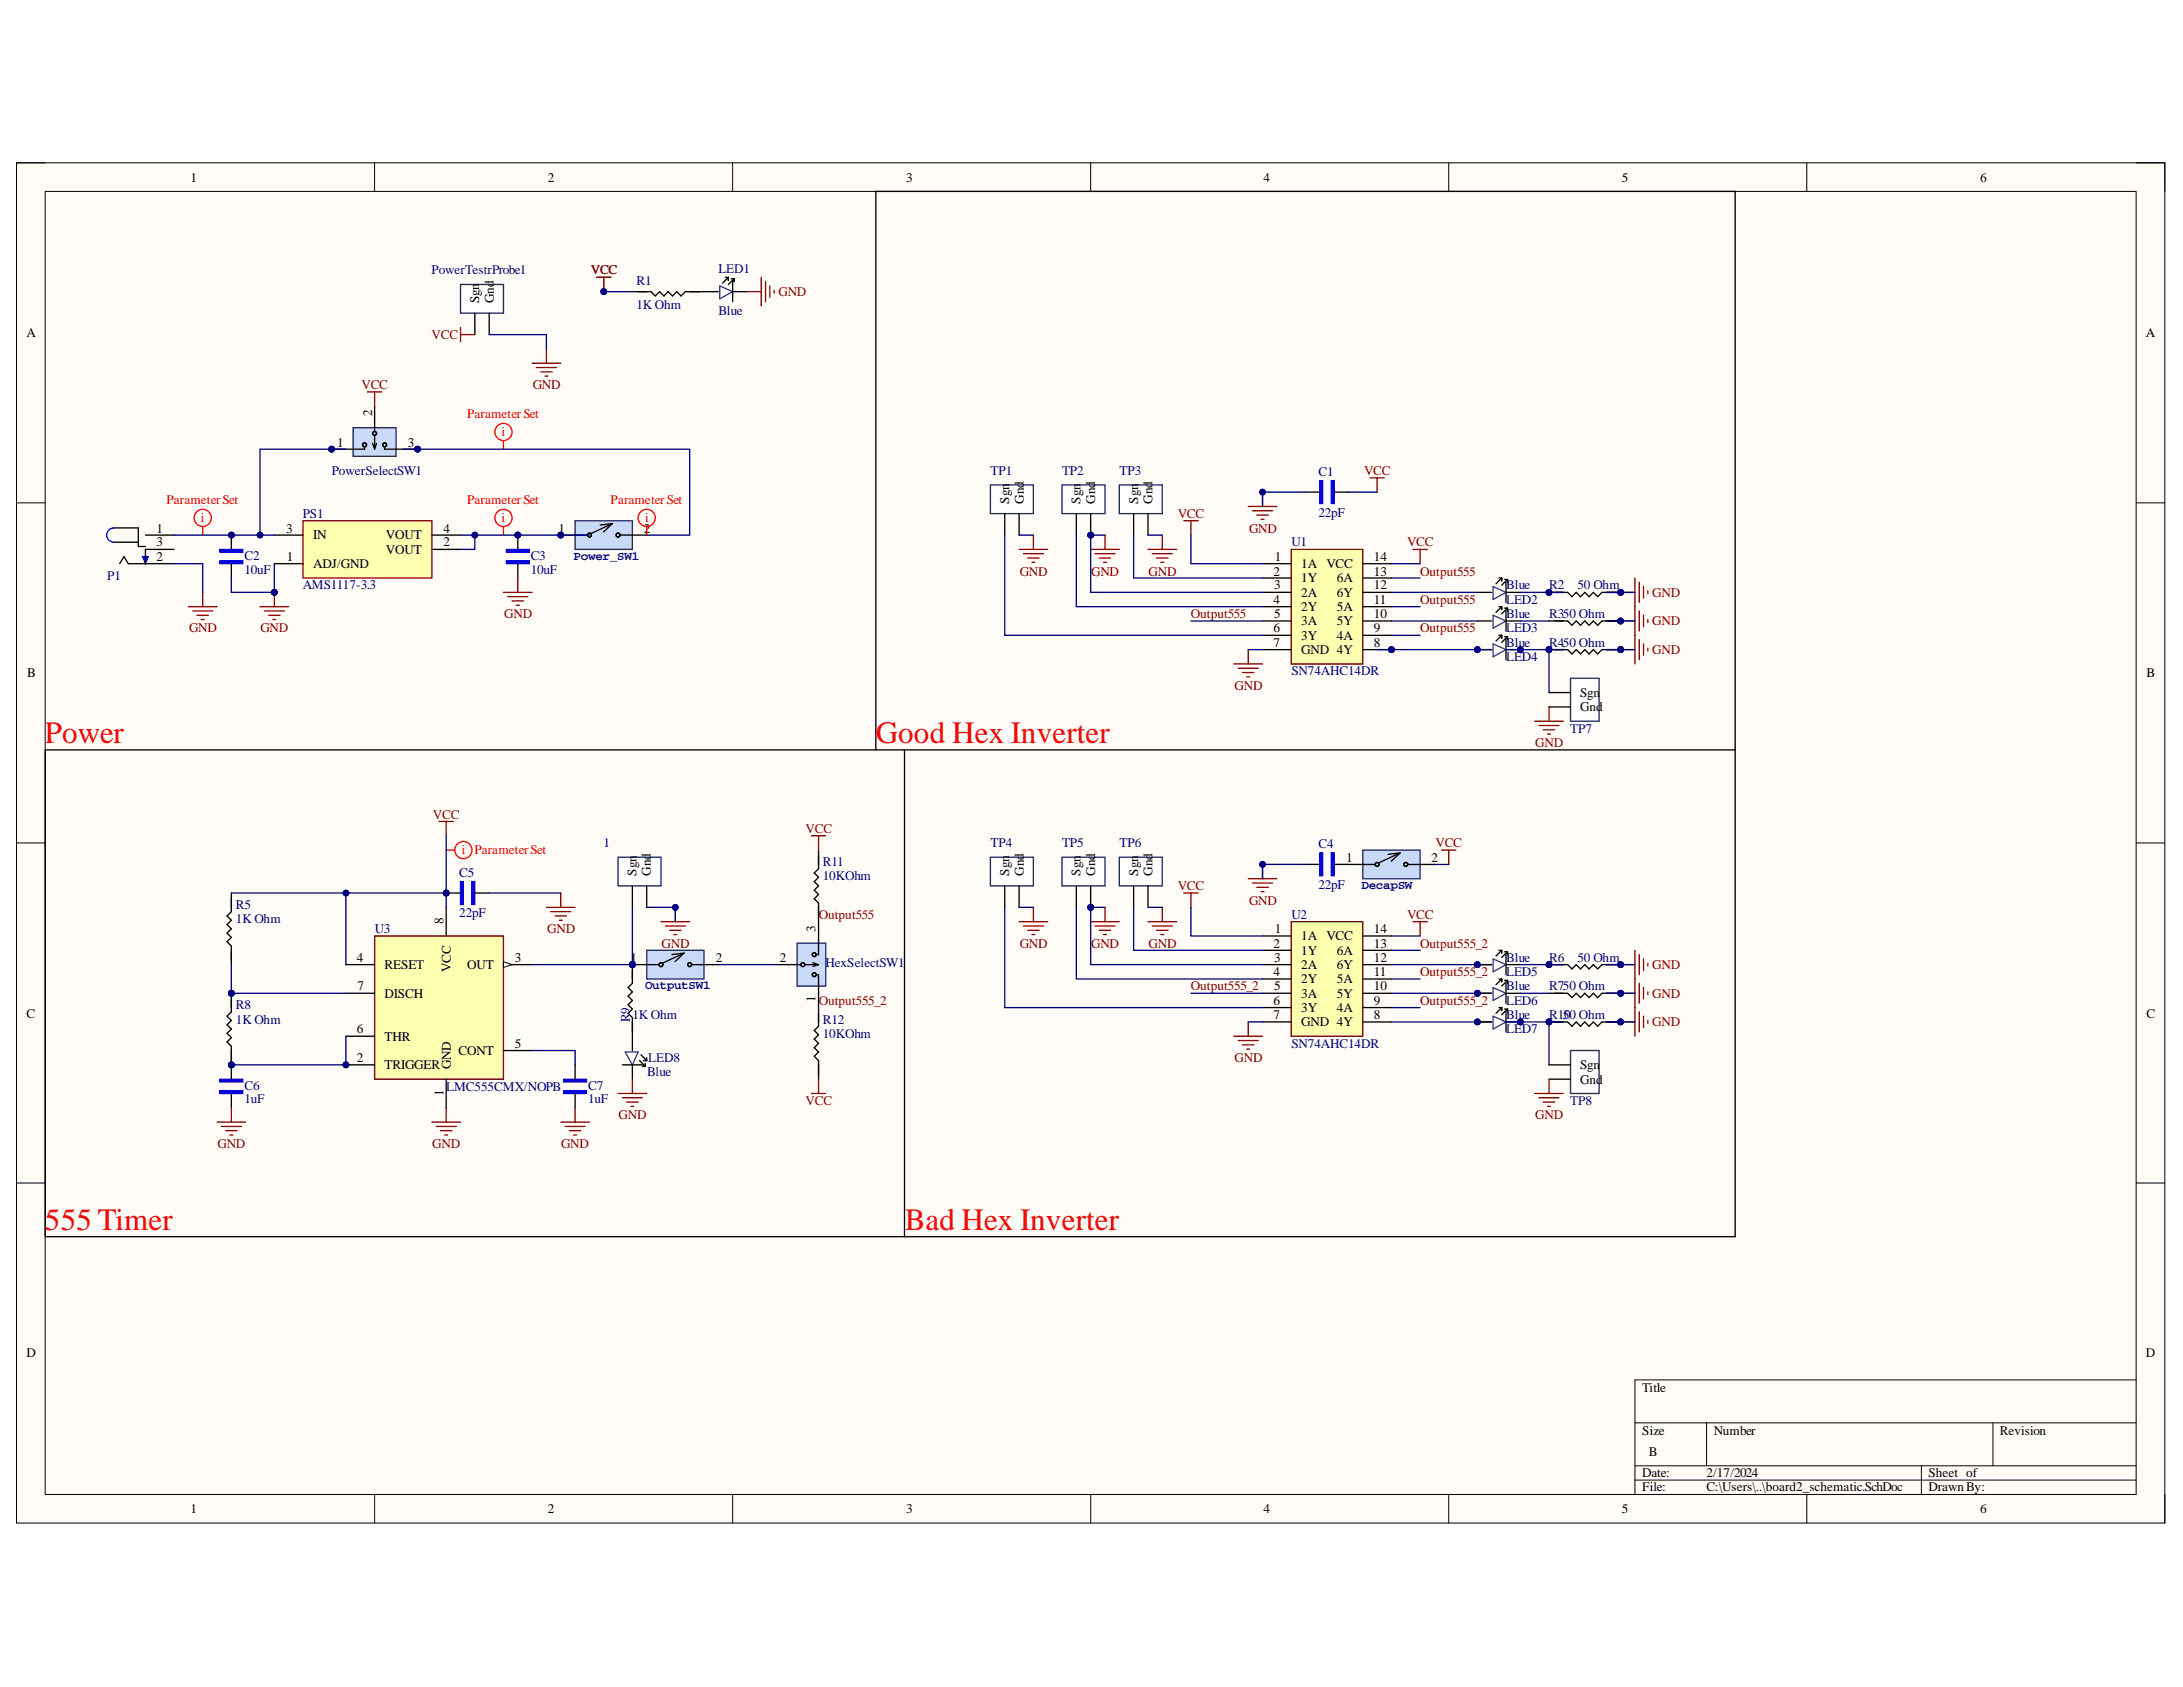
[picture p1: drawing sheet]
<svg xmlns="http://www.w3.org/2000/svg" width="279mm" height="216mm" viewBox="0 0 279 216" stroke-linecap="round" stroke-linejoin="round" font-family="sans-serif">
<defs><g id="words">
<g font-size="4" fill="#f00">
<text x="5.8" y="95.1">Power</text>
<text x="112.1" y="95.1">Good Hex Inverter</text>
<text x="5.8" y="157.4">555 Timer</text>
<text x="115.8" y="157.4">Bad Hex Inverter</text>
</g>
<g font-size="1.7">
<text x="24.4" y="23.3">1</text>
<text x="70.1" y="23.3">2</text>
<text x="116" y="23.3">3</text>
<text x="161.7" y="23.3">4</text>
<text x="207.6" y="23.3">5</text>
<text x="253.4" y="23.3">6</text>
<text x="61.3" y="38.8" transform="rotate(-90 61.3 38.8)">Sgn</text>
<text x="63.2" y="38.8" transform="rotate(-90 63.2 38.8)">Gnd</text>
<text x="3.4" y="43.1">A</text>
<text x="274.7" y="43.1">A</text>
<text x="47.6" y="53.3" transform="rotate(-90 47.6 53.3)">2</text>
<text x="43.1" y="57.2">1</text>
<text x="52.2" y="57.2">3</text>
<text x="129.2" y="64.4" transform="rotate(-90 129.2 64.4)">Sgn</text>
<text x="131" y="64.4" transform="rotate(-90 131 64.4)">Gnd</text>
<text x="138.3" y="64.4" transform="rotate(-90 138.3 64.4)">Sgn</text>
<text x="140.2" y="64.4" transform="rotate(-90 140.2 64.4)">Gnd</text>
<text x="145.7" y="64.4" transform="rotate(-90 145.7 64.4)">Sgn</text>
<text x="147.5" y="64.4" transform="rotate(-90 147.5 64.4)">Gnd</text>
<text x="20" y="71.8">2</text>
<text x="20" y="69.9">3</text>
<text x="20" y="68.2">1</text>
<text x="36.6" y="68.2">3</text>
<text x="36.7" y="71.8">1</text>
<text x="40.1" y="69">IN</text>
<text x="49.4" y="70.9">VOUT</text>
<text x="49.4" y="69">VOUT</text>
<text x="56.8" y="69.9">2</text>
<text x="56.8" y="68.2">4</text>
<text x="71.5" y="68.2">1</text>
<text x="82.4" y="68.2">2</text>
<text x="163.2" y="71.8">1</text>
<text x="175.9" y="71.8">14</text>
<text x="40.1" y="72.7">ADJ/GND</text>
<text x="163" y="73.7">2</text>
<text x="163" y="77.3">4</text>
<text x="163.1" y="75.4">3</text>
<text x="166.5" y="72.7">1A VCC</text>
<text x="166.5" y="74.5">1Y</text>
<text x="166.5" y="76.4">2A</text>
<text x="171.1" y="76.4">6Y</text>
<text x="171.1" y="74.5">6A</text>
<text x="175.9" y="77.3">11</text>
<text x="175.9" y="75.4">12</text>
<text x="175.9" y="73.7">13</text>
<text x="163" y="80.9">6</text>
<text x="163" y="82.8">7</text>
<text x="163.1" y="79.2">5</text>
<text x="166.5" y="78.2">2Y</text>
<text x="166.5" y="80">3A</text>
<text x="166.5" y="81.9">3Y</text>
<text x="166.5" y="83.7">GND 4Y</text>
<text x="171.1" y="81.9">4A</text>
<text x="171.1" y="80">5Y</text>
<text x="171.1" y="78.2">5A</text>
<text x="175.9" y="82.8">8</text>
<text x="175.9" y="80.9">9</text>
<text x="175.9" y="79.2">10</text>
<text x="3.5" y="86.7">B</text>
<text x="202.2" y="89.2">Sgn</text>
<text x="274.7" y="86.7">B</text>
<text x="202.2" y="91">Gnd</text>
<text x="81.5" y="112" transform="rotate(-90 81.5 112)">Sgn</text>
<text x="83.3" y="112" transform="rotate(-90 83.3 112)">Gnd</text>
<text x="129.2" y="112" transform="rotate(-90 129.2 112)">Sgn</text>
<text x="131" y="112" transform="rotate(-90 131 112)">Gnd</text>
<text x="138.3" y="112" transform="rotate(-90 138.3 112)">Sgn</text>
<text x="140.2" y="112" transform="rotate(-90 140.2 112)">Gnd</text>
<text x="145.7" y="112" transform="rotate(-90 145.7 112)">Sgn</text>
<text x="147.5" y="112" transform="rotate(-90 147.5 112)">Gnd</text>
<text x="172.3" y="110.3">1</text>
<text x="183.2" y="110.3">2</text>
<text x="56.8" y="118.3" transform="rotate(-90 56.8 118.3)">8</text>
<text x="104.4" y="119.2" transform="rotate(-90 104.4 119.2)">3</text>
<text x="163.2" y="119.4">1</text>
<text x="175.9" y="119.4">14</text>
<text x="45.7" y="123.1">4</text>
<text x="49.2" y="124.1">RESET</text>
<text x="57.7" y="124.4" transform="rotate(-90 57.7 124.4)">VCC</text>
<text x="59.8" y="124.1">OUT</text>
<text x="65.9" y="123.1">3</text>
<text x="80.7" y="123.1">1</text>
<text x="91.6" y="123.1">2</text>
<text x="99.8" y="123.1">2</text>
<text x="163" y="121.3">2</text>
<text x="163" y="124.9">4</text>
<text x="163.1" y="123.1">3</text>
<text x="166.5" y="120.3">1A VCC</text>
<text x="166.5" y="122.2">1Y</text>
<text x="166.5" y="124.1">2A</text>
<text x="166.5" y="125.8">2Y</text>
<text x="171.1" y="125.8">5A</text>
<text x="171.1" y="124.1">6Y</text>
<text x="171.1" y="122.2">6A</text>
<text x="175.9" y="124.9">11</text>
<text x="175.9" y="123.1">12</text>
<text x="175.9" y="121.3">13</text>
<text x="3.4" y="130.2">C</text>
<text x="45.8" y="126.8">7</text>
<text x="49.2" y="127.7">DISCH</text>
<text x="104.4" y="128.3" transform="rotate(-90 104.4 128.3)">1</text>
<text x="163" y="128.6">6</text>
<text x="163" y="130.4">7</text>
<text x="163.1" y="126.8">5</text>
<text x="166.5" y="127.7">3A</text>
<text x="166.5" y="129.6">3Y</text>
<text x="166.5" y="131.3">GND 4Y</text>
<text x="171.1" y="129.6">4A</text>
<text x="171.1" y="127.7">5Y</text>
<text x="175.9" y="130.4">8</text>
<text x="175.9" y="128.6">9</text>
<text x="175.9" y="126.8">10</text>
<text x="274.7" y="130.2">C</text>
<text x="45.7" y="132.3">6</text>
<text x="45.7" y="135.9">2</text>
<text x="49.2" y="133.2">THR</text>
<text x="49.2" y="136.8">TRIGGER</text>
<text x="57.7" y="136.8" transform="rotate(-90 57.7 136.8)">GND</text>
<text x="58.7" y="135">CONT</text>
<text x="65.9" y="134.1">5</text>
<text x="202.2" y="136.8">Sgn</text>
<text x="56.8" y="140.2" transform="rotate(-90 56.8 140.2)">1</text>
<text x="202.2" y="138.7">Gnd</text>
<text x="3.4" y="173.7">D</text>
<text x="274.7" y="173.7">D</text>
<text x="210.2" y="178.1">Title</text>
<text x="210.2" y="183.6">Size</text>
<text x="219.3" y="183.6">Number</text>
<text x="256" y="183.6">Revision</text>
<text x="210.2" y="189.1">Date:</text>
<text x="210.2" y="190.9">File:</text>
<text x="211" y="186.3">B</text>
<text x="218.4" y="189.1">2/17/2024</text>
<text x="218.4" y="190.9">C:\Users\..\board2_schematic.SchDoc</text>
<text x="246.8" y="189.1">Sheet of</text>
<text x="246.8" y="190.9">DrawnBy:</text>
<text x="24.4" y="193.6">1</text>
<text x="70.1" y="193.6">2</text>
<text x="116" y="193.6">3</text>
<text x="161.7" y="193.6">4</text>
<text x="207.6" y="193.6">5</text>
<text x="253.4" y="193.6">6</text>
</g>
<g font-size="1.7" fill="#000080">
<text x="55.2" y="35.1">PowerTestrProbe1</text>
<text x="91.9" y="34.9">LED1</text>
<text x="81.5" y="39.5">1K Ohm</text>
<text x="81.5" y="36.5">R1</text>
<text x="91.9" y="40.3">Blue</text>
<text x="42.5" y="60.8">PowerSelectSW1</text>
<text x="126.8" y="60.8">TP1</text>
<text x="135.9" y="60.8">TP2</text>
<text x="143.3" y="60.8">TP3</text>
<text x="168.7" y="61">C1</text>
<text x="31.3" y="71.6">C2</text>
<text x="38.7" y="66.3">PS1</text>
<text x="67.9" y="71.6">C3</text>
<text x="165.3" y="69.9">U1</text>
<text x="168.7" y="66.1">22pF</text>
<text x="13.7" y="74.2">P1</text>
<text x="31.3" y="73.4">10uF</text>
<text x="38.7" y="75.4">AMS1117-3.3</text>
<text x="67.9" y="73.4">10uF</text>
<text x="192.8" y="75.4">Blue</text>
<text x="192.8" y="77.3">LED2</text>
<text x="198.3" y="75.4">R2</text>
<text x="201.9" y="75.4">50 Ohm</text>
<text x="192.8" y="79.2">Blue</text>
<text x="192.8" y="80.9">LED3</text>
<text x="192.8" y="82.8">Blue</text>
<text x="198.3" y="79.2">R350 Ohm</text>
<text x="198.3" y="82.8">R450 Ohm</text>
<text x="165.3" y="86.4">SN74AHC14DR</text>
<text x="192.8" y="84.7">LED4</text>
<text x="201" y="93.8">TP7</text>
<text x="58.8" y="112.3">C5</text>
<text x="77.2" y="108.4">1</text>
<text x="105.3" y="112.6">10KOhm</text>
<text x="105.3" y="110.8">R11</text>
<text x="126.8" y="108.4">TP4</text>
<text x="135.9" y="108.4">TP5</text>
<text x="143.3" y="108.4">TP6</text>
<text x="168.7" y="113.7">22pF</text>
<text x="168.7" y="108.6">C4</text>
<text x="30.2" y="118.1">1K Ohm</text>
<text x="30.2" y="116.3">R5</text>
<text x="48" y="119.4">U3</text>
<text x="58.8" y="117.4">22pF</text>
<text x="165.3" y="117.6">U2</text>
<text x="105.6" y="123.8">HexSelectSW1</text>
<text x="192.8" y="123.1">Blue</text>
<text x="192.8" y="124.9">LED5</text>
<text x="198.3" y="123.1">R6</text>
<text x="201.9" y="123.1">50 Ohm</text>
<text x="30.2" y="131">1K Ohm</text>
<text x="30.2" y="129.1">R8</text>
<text x="80.6" y="130.8" transform="rotate(-90 80.6 130.8)">R9</text>
<text x="80.9" y="130.4">1K Ohm</text>
<text x="105.3" y="131">R12</text>
<text x="192.8" y="126.8">Blue</text>
<text x="192.8" y="128.6">LED6</text>
<text x="192.8" y="130.4">Blue</text>
<text x="198.3" y="126.8">R750 Ohm</text>
<text x="198.3" y="130.4">R10</text>
<text x="200" y="130.4">50 Ohm</text>
<text x="82.8" y="137.8">Blue</text>
<text x="83" y="135.9">LED8</text>
<text x="105.3" y="132.8">10KOhm</text>
<text x="165.3" y="134.1">SN74AHC14DR</text>
<text x="192.8" y="132.3">LED7</text>
<text x="31.3" y="141.2">1uF</text>
<text x="31.3" y="139.4">C6</text>
<text x="57.1" y="139.6">LMC555CMX/NOPB</text>
<text x="75.3" y="141.2">1uF</text>
<text x="75.3" y="139.4">C7</text>
<text x="201" y="141.4">TP8</text>
</g>
<g font-size="1.7" fill="#800000">
<text x="75.6" y="35.1">VCC</text>
<text x="99.6" y="37.9">GND</text>
<text x="55.2" y="43.4">VCC</text>
<text x="46.3" y="49.8">VCC</text>
<text x="68.2" y="49.8">GND</text>
<text x="174.6" y="60.8">VCC</text>
<text x="150.7" y="66.3">VCC</text>
<text x="159.9" y="68.2">GND</text>
<text x="180.1" y="69.9">VCC</text>
<text x="130.5" y="73.7">GND</text>
<text x="139.7" y="73.7">GND</text>
<text x="147" y="73.7">GND</text>
<text x="181.8" y="73.7">Output555</text>
<text x="181.8" y="77.3">Output555</text>
<text x="211.5" y="76.4">GND</text>
<text x="24.2" y="80.9">GND</text>
<text x="33.3" y="80.9">GND</text>
<text x="64.5" y="79.2">GND</text>
<text x="152.4" y="79.2">Output555</text>
<text x="181.8" y="80.9">Output555</text>
<text x="211.5" y="80">GND</text>
<text x="211.5" y="83.7">GND</text>
<text x="158" y="88.3">GND</text>
<text x="196.5" y="95.6">GND</text>
<text x="55.4" y="104.8">VCC</text>
<text x="103.1" y="106.6">VCC</text>
<text x="150.7" y="113.9">VCC</text>
<text x="183.7" y="108.4">VCC</text>
<text x="70" y="119.4">GND</text>
<text x="104.8" y="117.6">Output555</text>
<text x="159.9" y="115.8">GND</text>
<text x="180.1" y="117.6">VCC</text>
<text x="84.7" y="121.3">GND</text>
<text x="130.5" y="121.3">GND</text>
<text x="139.7" y="121.3">GND</text>
<text x="147" y="121.3">GND</text>
<text x="181.8" y="121.3">Output555_2</text>
<text x="181.8" y="124.9">Output555_2</text>
<text x="211.5" y="124.1">GND</text>
<text x="104.8" y="128.6">Output555_2</text>
<text x="152.4" y="126.8">Output555_2</text>
<text x="181.8" y="128.6">Output555_2</text>
<text x="211.5" y="127.7">GND</text>
<text x="211.5" y="131.3">GND</text>
<text x="158" y="135.9">GND</text>
<text x="79.2" y="143.3">GND</text>
<text x="103.1" y="141.4">VCC</text>
<text x="196.5" y="143.3">GND</text>
<text x="27.8" y="146.9">GND</text>
<text x="55.3" y="146.9">GND</text>
<text x="71.8" y="146.9">GND</text>
</g>
<g font-size="1.7" fill="#f00">
<text x="59.8" y="53.4">ParameterSet</text>
<text x="64.2" y="55.8">i</text>
<text x="21.3" y="64.4">ParameterSet</text>
<text x="59.8" y="64.4">ParameterSet</text>
<text x="78.2" y="64.4">ParameterSet</text>
<text x="25.7" y="66.8">i</text>
<text x="64.2" y="66.8">i</text>
<text x="82.6" y="66.8">i</text>
<text x="59.1" y="109.3">i ParameterSet</text>
</g>
<g font-size="1.6" fill="#000080">
<text x="73.4" y="71.6">Power_SW1</text>
<text x="174.2" y="113.8">DecapSW</text>
<text x="82.6" y="126.6">OutputSW1</text>
</g>
</g></defs>
<path d="M2.1 20.8h275v174.1h-275z" fill-rule="evenodd" fill="#fffcf8"/>
<path d="M2.1 20.8h275v174.1h-275z" fill="none" stroke="#000" stroke-width=".13"/>
<path d="M5.8 24.5h267.6v166.8h-267.6z" fill-rule="evenodd" fill="#fffcf8"/>
<g fill="none" stroke="#000" stroke-width=".13">
<path d="M2.1 20.8h3.7M5.8 24.5h267.6v166.8h-267.6zM47.9 20.8v3.7M93.8 20.8v3.7M139.6 20.8v3.7M185.4 20.8v3.7M231.2 20.8v3.7M273.4 20.8h3.7v3.7M2.1 64.4h3.7M273.4 64.4h3.7M2.1 107.9h3.7M273.4 107.9h3.7"/>
<path d="M2.1 151.4h3.7M273.4 151.4h3.7M273.4 176.6h-64.1v14.7M47.9 191.3v3.6M93.8 191.3v3.6M139.6 191.3v3.6M185.4 191.3v3.6M209.3 182.1h64.1M209.3 187.6h64.1M209.3 189.4h64.1M218.4 182.1v5.5M231.2 191.3v3.6"/>
<path d="M245.9 187.6v3.7M255.1 182.1v5.5M277.1 191.3v3.6"/>
</g>
<circle cx="178.1" cy="83.1" r=".37" fill="#000080"/>
<circle cx="178.1" cy="83.1" r=".37" fill="none" stroke="#000080" stroke-width=".13"/>
<path d="M165.3 70.3h9.1v14.7h-9.1z" fill-rule="evenodd" fill="#ffffb0"/>
<path d="M165.3 70.3h9.1v14.7h-9.1z" fill="none" stroke="#600" stroke-width=".17"/>
<path d="M161.6 72.1h3.7M161.6 74h3.7M161.6 75.8h3.7M161.6 77.6h3.7M161.6 79.5h3.7M161.6 81.3h3.7M161.6 83.1h3.7M174.4 83.1h3.7" fill="none" stroke="#000" stroke-width=".17"/>
<circle cx="178.1" cy="83.1" r=".37" fill="#000080"/>
<circle cx="178.1" cy="83.1" r=".37" fill="none" stroke="#000080" stroke-width=".13"/>
<path d="M174.4 79.5h3.7M174.4 77.6h3.7M174.4 75.8h3.7M174.4 74h3.7M174.4 72.1h3.7M174.4 81.3h3.7M29.6 114.3v2.4l-.5 .5 .5 .6-.5 .5 .5 .6-.5 .5 .5 .6-.5 .5 .5 .6v2.4" fill="none" stroke="#000" stroke-width=".17"/>
<circle cx="29.6" cy="127.1" r=".37" fill="#000080"/>
<circle cx="29.6" cy="127.1" r=".37" fill="none" stroke="#000080" stroke-width=".13"/>
<circle cx="29.6" cy="136.3" r=".37" fill="#000080"/>
<circle cx="29.6" cy="136.3" r=".37" fill="none" stroke="#000080" stroke-width=".13"/>
<path d="M29.6 127.1v2.4l-.5 .5 .5 .6-.5 .5 .5 .6-.5 .5 .5 .6-.5 .5 .5 .6v1.8" fill="none" stroke="#000" stroke-width=".17"/>
<circle cx="29.6" cy="127.1" r=".37" fill="#000080"/>
<circle cx="29.6" cy="127.1" r=".37" fill="none" stroke="#000080" stroke-width=".13"/>
<path d="M29.6 134.4v1.9" fill="none" stroke="#000" stroke-width=".17"/>
<circle cx="29.6" cy="136.3" r=".37" fill="#000080"/>
<circle cx="29.6" cy="136.3" r=".37" fill="none" stroke="#000080" stroke-width=".13"/>
<g fill="none" stroke="#f00" stroke-width=".17">
<path d="M57.1 108.8h1.1"/>
<circle cx="59.3" cy="108.8" r="1.1"/>
</g>
<circle cx="29.6" cy="136.3" r=".37" fill="#000080"/>
<circle cx="29.6" cy="136.3" r=".37" fill="none" stroke="#000080" stroke-width=".13"/>
<path d="M28.1 138.3h3M28.1 139.8h3" fill="none" stroke="#00f" stroke-width=".36"/>
<path d="M28.1 138.1h3v.4h-3zM28.1 139.6h3v.3h-3z" fill="none" stroke="#00f" stroke-width=".17"/>
<path d="M29.6 136.3v1.8" fill="none" stroke="#000" stroke-width=".17"/>
<circle cx="29.6" cy="136.3" r=".37" fill="#000080"/>
<circle cx="29.6" cy="136.3" r=".37" fill="none" stroke="#000080" stroke-width=".13"/>
<path d="M29.6 139.9v1.9" fill="none" stroke="#000" stroke-width=".17"/>
<g fill="none" stroke="#800000" stroke-width=".17">
<path d="M27.8 143.6h3.6M28.3 144.2h2.6M28.9 144.7h1.4M29.4 145.3h.4M29.6 141.8v1.8M55.3 143.6h3.6M55.8 144.2h2.6M56.4 144.7h1.4M56.9 145.3h.4M57.1 141.8v1.8M71.8 143.6h3.6M72.3 144.2h2.6"/>
<path d="M72.9 144.7h1.4M73.4 145.3h.4M73.6 141.8v1.8"/>
</g>
<circle cx="57.1" cy="114.3" r=".37" fill="#000080"/>
<circle cx="57.1" cy="114.3" r=".37" fill="none" stroke="#000080" stroke-width=".13"/>
<path d="M60.6 112.8v3" fill="none" stroke="#00f" stroke-width=".37"/>
<path d="M58.9 112.8h.4v3h-.4zM60.4 112.8h.4v3h-.4z" fill="none" stroke="#00f" stroke-width=".17"/>
<path d="M59.1 112.8v3" fill="none" stroke="#00f" stroke-width=".36"/>
<path d="M57.1 114.3h1.8M60.8 114.3h1.8" fill="none" stroke="#000" stroke-width=".17"/>
<circle cx="57.1" cy="114.3" r=".37" fill="#000080"/>
<circle cx="57.1" cy="114.3" r=".37" fill="none" stroke="#000080" stroke-width=".13"/>
<path d="M72.1 138.3h3M72.1 139.8h3" fill="none" stroke="#00f" stroke-width=".36"/>
<path d="M72.1 138.1h3v.4h-3zM72.1 139.6h3v.3h-3z" fill="none" stroke="#00f" stroke-width=".17"/>
<path d="M73.6 136.3v1.8M73.6 139.9v1.9" fill="none" stroke="#000" stroke-width=".17"/>
<circle cx="80.9" cy="123.5" r=".37" fill="#000080"/>
<circle cx="80.9" cy="123.5" r=".37" fill="none" stroke="#000080" stroke-width=".13"/>
<path d="M82.8 121.6h7.3v3.7h-7.3z" fill-rule="evenodd" fill="#c9daf8"/>
<path d="M82.8 121.6h7.3v3.7h-7.3z" fill="none" stroke="#073763" stroke-width=".17"/>
<path d="M80.9 123.5h1.9" fill="none" stroke="#000" stroke-width=".17"/>
<circle cx="80.9" cy="123.5" r=".37" fill="#000080"/>
<circle cx="80.9" cy="123.5" r=".37" fill="none" stroke="#000080" stroke-width=".13"/>
<g fill="none" stroke="#000" stroke-width=".17">
<path d="M82.8 123.5h1.4M87.5 122l-2.7 1.3M87.5 122l-1.5 .2M87.5 122l-1.1 1.1M88.6 123.5h3.3"/>
<circle cx="84.6" cy="123.5" r=".25"/>
<circle cx="88.3" cy="123.5" r=".25"/>
</g>
<path d="M69.9 116.1h3.7M70.5 116.7h2.6M71 117.2h1.5M71.6 117.8h.4M71.8 114.3v1.8" fill="none" stroke="#800000" stroke-width=".17"/>
<path d="M38.8 66.6h16.5v7.4h-16.5z" fill-rule="evenodd" fill="#ffffb0"/>
<path d="M38.8 66.6h16.5v7.4h-16.5z" fill="none" stroke="#800000" stroke-width=".17"/>
<path d="M35.1 68.5h3.7M35.1 72.1h3.7M55.3 70.3h3.6M55.3 68.5h3.6" fill="none" stroke="#000" stroke-width=".17"/>
<circle cx="29.6" cy="68.5" r=".37" fill="#000080"/>
<circle cx="29.6" cy="68.5" r=".37" fill="none" stroke="#000080" stroke-width=".13"/>
<path d="M28.1 70.5h3M28.1 72h3" fill="none" stroke="#00f" stroke-width=".36"/>
<path d="M28.1 70.3h3v.4h-3zM28.1 71.8h3v.3h-3z" fill="none" stroke="#00f" stroke-width=".17"/>
<path d="M29.6 68.5v1.8" fill="none" stroke="#000" stroke-width=".17"/>
<circle cx="29.6" cy="68.5" r=".37" fill="#000080"/>
<circle cx="29.6" cy="68.5" r=".37" fill="none" stroke="#000080" stroke-width=".13"/>
<path d="M29.6 72.1v1.9" fill="none" stroke="#000" stroke-width=".17"/>
<circle cx="66.3" cy="68.5" r=".36" fill="#000080"/>
<circle cx="66.3" cy="68.5" r=".36" fill="none" stroke="#000080" stroke-width=".13"/>
<path d="M64.8 70.5h2.9M64.8 72h2.9" fill="none" stroke="#00f" stroke-width=".36"/>
<path d="M64.8 70.3h2.9v.4h-2.9zM64.8 71.8h2.9v.3h-2.9z" fill="none" stroke="#00f" stroke-width=".17"/>
<path d="M66.3 68.5v1.8" fill="none" stroke="#000" stroke-width=".17"/>
<circle cx="66.3" cy="68.5" r=".36" fill="#000080"/>
<circle cx="66.3" cy="68.5" r=".36" fill="none" stroke="#000080" stroke-width=".13"/>
<path d="M66.3 72.1v1.9" fill="none" stroke="#000" stroke-width=".17"/>
<path d="M33.3 77.6h3.6M33.8 78.2h2.6M34.4 78.7h1.4M34.9 79.3h.4M35.1 75.8v1.8" fill="none" stroke="#800000" stroke-width=".17"/>
<circle cx="35.1" cy="75.8" r=".37" fill="#000080"/>
<circle cx="35.1" cy="75.8" r=".37" fill="none" stroke="#000080" stroke-width=".13"/>
<path d="M18.2 71.2h.8l-.4 .9z" fill="#00f"/>
<path d="M14.6 67.6a.91 .91 0 0 0-.9 .9 .91 .91 0 0 0 .9 .9M18.2 71.2h.8l-.4 .9z" fill="none" stroke="#00f" stroke-width=".17"/>
<path d="M14.6 67.6h3.1v2.3h.9M14.6 69.4h3.1M15.3 72.1l.6-.9 .5 .9h5.9M18.6 68.5h3.7M22.3 70.3h-3.7v1.8" fill="none" stroke="#000" stroke-width=".17"/>
<path d="M24.1 77.6h3.7M24.7 78.2h2.5M25.2 78.7h1.5M25.8 79.3h.3M25.9 75.8v1.8M64.4 75.8h3.7M65 76.4h2.6M65.5 76.9h1.5M66.1 77.5h.4M66.3 74v1.8" fill="none" stroke="#800000" stroke-width=".17"/>
<circle cx="71.8" cy="68.5" r=".37" fill="#000080"/>
<circle cx="71.8" cy="68.5" r=".37" fill="none" stroke="#000080" stroke-width=".13"/>
<path d="M73.6 66.6h7.3v3.7h-7.3z" fill-rule="evenodd" fill="#c9daf8"/>
<path d="M73.6 66.6h7.3v3.7h-7.3z" fill="none" stroke="#073763" stroke-width=".17"/>
<path d="M71.8 68.5h1.8" fill="none" stroke="#000" stroke-width=".17"/>
<circle cx="71.8" cy="68.5" r=".37" fill="#000080"/>
<circle cx="71.8" cy="68.5" r=".37" fill="none" stroke="#000080" stroke-width=".13"/>
<g fill="none" stroke="#000" stroke-width=".17">
<path d="M73.6 68.5h1.5M78.4 67l-2.8 1.3M78.4 67l-1.6 .2M78.4 67l-1.2 1.1M79.5 68.5h3.3"/>
<circle cx="75.4" cy="68.5" r=".25"/>
<circle cx="79.1" cy="68.5" r=".25"/>
</g>
<g fill="none" stroke="#f00" stroke-width=".17">
<path d="M25.9 67.4v1.1M64.4 67.4v1.1M82.8 67.4v1.1"/>
<circle cx="25.9" cy="66.3" r="1.1"/>
<circle cx="64.4" cy="66.3" r="1.1"/>
<circle cx="82.8" cy="66.3" r="1.1"/>
</g>
<path d="M58.9 36.4h5.5v3.7h-5.5z" fill-rule="evenodd" fill="#fff"/>
<path d="M58.9 36.4h5.5v3.7h-5.5z" fill="none" stroke="#073763" stroke-width=".17"/>
<path d="M60.8 40.1v2.7M62.6 40.1v2.7" fill="none" stroke="#000" stroke-width=".17"/>
<path d="M68.1 46.5h3.7M68.7 47h2.5M69.2 47.6h1.5M69.8 48.1h.3M69.9 44.7v1.8" fill="none" stroke="#800000" stroke-width=".17"/>
<circle cx="44.3" cy="136.3" r=".37" fill="#000080"/>
<circle cx="44.3" cy="136.3" r=".37" fill="none" stroke="#000080" stroke-width=".13"/>
<path d="M47.9 119.8h16.5v18.3h-16.5z" fill-rule="evenodd" fill="#ffffb0"/>
<path d="M47.9 119.8h16.5v18.3h-16.5z" fill="none" stroke="#600" stroke-width=".17"/>
<path d="M57.1 116.1v3.7M44.3 123.5h3.6M44.3 132.6h3.6M44.3 136.3h3.6M64.4 134.4h3.7" fill="none" stroke="#000" stroke-width=".17"/>
<circle cx="44.3" cy="136.3" r=".37" fill="#000080"/>
<circle cx="44.3" cy="136.3" r=".37" fill="none" stroke="#000080" stroke-width=".13"/>
<path d="M44.3 127.1h3.6M57.1 138.1v3.7M64.4 123.5h3.7" fill="none" stroke="#000" stroke-width=".17"/>
<path d="M64.4 123.1l1.1 .4-1.1 .3z" fill="#f8fcff"/>
<path d="M64.4 123.1l1.1 .4-1.1 .3z" fill="none" stroke="#000" stroke-width=".13"/>
<path d="M159.8 64.8h3.6M160.3 65.4h2.6M160.9 65.9h1.4M161.4 66.5h.4M161.6 63v1.8M157.9 85h3.7M158.5 85.5h2.5M159 86.1h1.5M159.6 86.6h.3M159.8 83.1v1.9" fill="none" stroke="#800000" stroke-width=".17"/>
<path d="M170.6 61.5v2.9" fill="none" stroke="#00f" stroke-width=".37"/>
<path d="M168.9 61.5h.4v2.9h-.4zM170.4 61.5h.4v2.9h-.4z" fill="none" stroke="#00f" stroke-width=".17"/>
<path d="M169.1 61.5v2.9" fill="none" stroke="#00f" stroke-width=".36"/>
<path d="M167.1 63h1.8M170.8 63h1.8" fill="none" stroke="#000" stroke-width=".17"/>
<circle cx="161.6" cy="63" r=".37" fill="#000080"/>
<circle cx="161.6" cy="63" r=".37" fill="none" stroke="#000080" stroke-width=".13"/>
<g fill="none" stroke="#800000" stroke-width=".17">
<path d="M151.5 66.6h1.8M152.4 66.6v1.9M175.3 61.2h1.9M176.3 61.2v1.8M180.8 70.3h1.9M181.8 70.3v1.8M207.4 79.5h1.9M209.3 77.6v3.7M209.8 78.2v2.6M210.4 78.7v1.5M210.9 79.3v.4M56.2 105.1h1.8"/>
<path d="M57.1 105.1v1.9"/>
</g>
<circle cx="207.4" cy="79.5" r=".36" fill="#000080"/>
<circle cx="207.4" cy="79.5" r=".36" fill="none" stroke="#000080" stroke-width=".13"/>
<circle cx="198.3" cy="75.8" r=".37" fill="#000080"/>
<circle cx="198.3" cy="75.8" r=".37" fill="none" stroke="#000080" stroke-width=".13"/>
<circle cx="207.4" cy="75.8" r=".36" fill="#000080"/>
<circle cx="207.4" cy="75.8" r=".36" fill="none" stroke="#000080" stroke-width=".13"/>
<path d="M198.3 75.8h2.3l.6 .6 .5-.6 .6 .6 .5-.6 .6 .6 .5-.6 .6 .6 .5-.6h1.9" fill="none" stroke="#000" stroke-width=".17"/>
<circle cx="198.3" cy="75.8" r=".37" fill="#000080"/>
<circle cx="198.3" cy="75.8" r=".37" fill="none" stroke="#000080" stroke-width=".13"/>
<path d="M205.6 75.8h1.8" fill="none" stroke="#000" stroke-width=".17"/>
<circle cx="207.4" cy="75.8" r=".36" fill="#000080"/>
<circle cx="207.4" cy="75.8" r=".36" fill="none" stroke="#000080" stroke-width=".13"/>
<path d="M207.4 75.8h1.9M209.3 74v3.6M209.8 74.5v2.6M210.4 75.1v1.4M210.9 75.6v.4" fill="none" stroke="#800000" stroke-width=".17"/>
<circle cx="207.4" cy="75.8" r=".36" fill="#000080"/>
<circle cx="207.4" cy="75.8" r=".36" fill="none" stroke="#000080" stroke-width=".13"/>
<path d="M143.3 62.1h5.5v3.6h-5.5z" fill-rule="evenodd" fill="#fff"/>
<path d="M143.3 62.1h5.5v3.6h-5.5z" fill="none" stroke="#073763" stroke-width=".17"/>
<path d="M145.1 65.7v2.8M146.9 65.7v2.8" fill="none" stroke="#000" stroke-width=".17"/>
<circle cx="139.6" cy="68.5" r=".37" fill="#000080"/>
<circle cx="139.6" cy="68.5" r=".37" fill="none" stroke="#000080" stroke-width=".13"/>
<path d="M135.9 62.1h5.5v3.6h-5.5z" fill-rule="evenodd" fill="#fff"/>
<path d="M135.9 62.1h5.5v3.6h-5.5z" fill="none" stroke="#073763" stroke-width=".17"/>
<path d="M137.8 65.7v2.8M139.6 65.7v2.8" fill="none" stroke="#000" stroke-width=".17"/>
<circle cx="139.6" cy="68.5" r=".37" fill="#000080"/>
<circle cx="139.6" cy="68.5" r=".37" fill="none" stroke="#000080" stroke-width=".13"/>
<g fill="none" stroke="#800000" stroke-width=".17">
<path d="M139.6 70.3h3.7M140.1 70.9h2.6M140.7 71.4h1.5M141.2 72h.4M141.4 68.5v1.8M146.9 70.3h3.7M147.5 70.9h2.5M148 71.4h1.5M148.6 72h.3M148.8 68.5v1.8M207.4 83.1h1.9M209.3 81.3v3.7"/>
<path d="M209.8 81.9v2.5M210.4 82.4v1.5M210.9 83v.3"/>
</g>
<circle cx="207.4" cy="83.1" r=".37" fill="#000080"/>
<circle cx="207.4" cy="83.1" r=".37" fill="none" stroke="#000080" stroke-width=".13"/>
<path d="M126.8 62.1h5.5v3.6h-5.5z" fill-rule="evenodd" fill="#fff"/>
<path d="M126.8 62.1h5.5v3.6h-5.5z" fill="none" stroke="#073763" stroke-width=".17"/>
<path d="M128.6 65.7v2.8M130.4 65.7v2.8" fill="none" stroke="#000" stroke-width=".17"/>
<path d="M130.4 70.3h3.7M131 70.9h2.5M131.5 71.4h1.5M132.1 72h.3M132.3 68.5v1.8" fill="none" stroke="#800000" stroke-width=".17"/>
<path d="M165.3 118h9.1v14.6h-9.1z" fill-rule="evenodd" fill="#ffffb0"/>
<path d="M165.3 118h9.1v14.6h-9.1z" fill="none" stroke="#600" stroke-width=".17"/>
<g fill="none" stroke="#000" stroke-width=".17">
<path d="M161.6 119.8h3.7M167.1 110.6h1.8M170.8 110.6h1.8M174.4 119.8h3.7M161.6 121.6h3.7M161.6 123.5h3.7M161.6 125.3h3.7M161.6 127.1h3.7M161.6 128.9h3.7M161.6 130.8h3.7M174.4 121.6h3.7M174.4 123.5h3.7"/>
<path d="M174.4 125.3h3.7M174.4 127.1h3.7M174.4 128.9h3.7M174.4 130.8h3.7"/>
</g>
<path d="M159.8 112.5h3.6M160.3 113h2.6M160.9 113.6h1.4M161.4 114.1h.4M161.6 110.6v1.9M157.9 132.6h3.7M158.5 133.2h2.5M159 133.7h1.5M159.6 134.3h.3M159.8 130.8v1.8" fill="none" stroke="#800000" stroke-width=".17"/>
<path d="M170.6 109.2v2.9" fill="none" stroke="#00f" stroke-width=".37"/>
<path d="M168.9 109.2h.4v2.9h-.4zM170.4 109.2h.4v2.9h-.4z" fill="none" stroke="#00f" stroke-width=".17"/>
<path d="M169.1 109.2v2.9" fill="none" stroke="#00f" stroke-width=".36"/>
<circle cx="161.6" cy="110.6" r=".37" fill="#000080"/>
<circle cx="161.6" cy="110.6" r=".37" fill="none" stroke="#000080" stroke-width=".13"/>
<path d="M151.5 114.3h1.8M152.4 114.3v1.8M180.8 118h1.9M181.8 118v1.8M184.5 108.8h1.8M185.4 108.8v1.8" fill="none" stroke="#800000" stroke-width=".17"/>
<path d="M143.3 109.7h5.5v3.7h-5.5z" fill-rule="evenodd" fill="#fff"/>
<path d="M143.3 109.7h5.5v3.7h-5.5z" fill="none" stroke="#073763" stroke-width=".17"/>
<path d="M145.1 113.4v2.7M146.9 113.4v2.7" fill="none" stroke="#000" stroke-width=".17"/>
<circle cx="139.6" cy="116.1" r=".37" fill="#000080"/>
<circle cx="139.6" cy="116.1" r=".37" fill="none" stroke="#000080" stroke-width=".13"/>
<path d="M135.9 109.7h5.5v3.7h-5.5z" fill-rule="evenodd" fill="#fff"/>
<path d="M135.9 109.7h5.5v3.7h-5.5z" fill="none" stroke="#073763" stroke-width=".17"/>
<path d="M137.8 113.4v2.7M139.6 113.4v2.7" fill="none" stroke="#000" stroke-width=".17"/>
<circle cx="139.6" cy="116.1" r=".37" fill="#000080"/>
<circle cx="139.6" cy="116.1" r=".37" fill="none" stroke="#000080" stroke-width=".13"/>
<path d="M139.6 118h3.7M140.1 118.5h2.6M140.7 119.1h1.5M141.2 119.6h.4M141.4 116.1v1.9M146.9 118h3.7M147.5 118.5h2.5M148 119.1h1.5M148.6 119.6h.3M148.8 116.1v1.9" fill="none" stroke="#800000" stroke-width=".17"/>
<path d="M126.8 109.7h5.5v3.7h-5.5z" fill-rule="evenodd" fill="#fff"/>
<path d="M126.8 109.7h5.5v3.7h-5.5z" fill="none" stroke="#073763" stroke-width=".17"/>
<path d="M104.8 118v2.7M128.6 113.4v2.7M130.4 113.4v2.7M99.3 123.5h2.7M104.8 126.2v2.7" fill="none" stroke="#000" stroke-width=".17"/>
<path d="M130.4 118h3.7M131 118.5h2.5M131.5 119.1h1.5M132.1 119.6h.3M132.3 116.1v1.9" fill="none" stroke="#800000" stroke-width=".17"/>
<path d="M102 120.7h3.7v5.5h-3.7z" fill-rule="evenodd" fill="#c9daf8"/>
<path d="M102 120.7h3.7v5.5h-3.7z" fill="none" stroke="#073763" stroke-width=".17"/>
<g fill="none" stroke="#000" stroke-width=".17">
<path d="M102 123.5h.4M103.1 123.5h1.7M104 123.2l.8 .3M104.6 124.7h.2v1.5M104.8 120.7v1.5h-.2M104.8 123.5l-.8 .2"/>
<circle cx="102.7" cy="123.4" r=".25"/>
<circle cx="102.7" cy="123.5" r=".25"/>
<circle cx="104.2" cy="122.2" r=".25"/>
<circle cx="104.2" cy="124.7" r=".25"/>
</g>
<path d="M79.1 109.7h5.5v3.7h-5.5z" fill-rule="evenodd" fill="#fff"/>
<path d="M79.1 109.7h5.5v3.7h-5.5z" fill="none" stroke="#073763" stroke-width=".17"/>
<path d="M80.9 113.4v2.7M82.8 113.4v2.7M79.7 136.3h2.5M80.9 132.6v1.8M80.9 136.3v1.8M81.9 135.7l.7 .8M82 135l.8 .7M82.2 136.5h.4M82.4 135.7h.4M82.6 136.1v.4M82.8 135.4v.3" fill="none" stroke="#000" stroke-width=".17"/>
<path d="M80 134.6h1.7l-.8 1.7z" fill="none" stroke="#1c4587" stroke-width=".17"/>
<circle cx="80.9" cy="123.5" r=".37" fill="#000080"/>
<circle cx="80.9" cy="123.5" r=".37" fill="none" stroke="#000080" stroke-width=".13"/>
<path d="M80.9 123.5v2.3l-.5 .6 .5 .5-.5 .6 .5 .5-.5 .6 .5 .5-.5 .6 .5 .5v1.9" fill="none" stroke="#000" stroke-width=".17"/>
<circle cx="80.9" cy="123.5" r=".37" fill="#000080"/>
<circle cx="80.9" cy="123.5" r=".37" fill="none" stroke="#000080" stroke-width=".13"/>
<path d="M80.9 130.8v1.8" fill="none" stroke="#000" stroke-width=".17"/>
<path d="M84.6 118h3.7M85.2 118.5h2.5M85.7 119.1h1.5M86.3 119.6h.3M86.4 116.1v1.9M79.1 139.9h3.7M80.9 138.1v1.8M79.7 140.5h2.5M80.2 141h1.5M80.8 141.6h.3" fill="none" stroke="#800000" stroke-width=".17"/>
<circle cx="86.4" cy="116.1" r=".36" fill="#000080"/>
<circle cx="86.4" cy="116.1" r=".36" fill="none" stroke="#000080" stroke-width=".13"/>
<path d="M112.1 96v-71.5h110v133.8h-216.3v-62.3h216.3M115.8 96v62.3" fill="none" stroke="#000" stroke-width=".17"/>
<circle cx="42.4" cy="57.5" r=".37" fill="#000080"/>
<circle cx="42.4" cy="57.5" r=".37" fill="none" stroke="#000080" stroke-width=".13"/>
<circle cx="53.4" cy="57.5" r=".37" fill="#000080"/>
<circle cx="53.4" cy="57.5" r=".37" fill="none" stroke="#000080" stroke-width=".13"/>
<path d="M42.4 57.5h2.8" fill="none" stroke="#000" stroke-width=".17"/>
<circle cx="42.4" cy="57.5" r=".37" fill="#000080"/>
<circle cx="42.4" cy="57.5" r=".37" fill="none" stroke="#000080" stroke-width=".13"/>
<path d="M47.9 52v2.7M50.7 57.5h2.7" fill="none" stroke="#000" stroke-width=".17"/>
<circle cx="53.4" cy="57.5" r=".37" fill="#000080"/>
<circle cx="53.4" cy="57.5" r=".37" fill="none" stroke="#000080" stroke-width=".13"/>
<path d="M45.2 54.7h5.5v3.7h-5.5z" fill-rule="evenodd" fill="#c9daf8"/>
<path d="M45.2 54.7h5.5v3.7h-5.5z" fill="none" stroke="#073763" stroke-width=".17"/>
<g fill="none" stroke="#000" stroke-width=".17">
<path d="M80.9 37.3h2.4l.6 .6 .5-.6 .6 .6 .5-.6 .6 .6 .5-.6 .6 .6 .5-.6h4.2M92.9 35.5h.3M93.2 35.5l-.7 .7M93.2 35.5v.4M93.6 35.7h.4M93.8 37.3h1.8M93.8 36v2.6M94 35.7l-.8 .7M94 35.7v.3M46.7 57.3v.2h-1.5M47.7 56.8l.2 .7M47.9 54.7v.4"/>
<path d="M47.9 55.8v1.7M48.2 56.8l-.3 .7M49.2 57.3v.2h1.5"/>
<circle cx="46.7" cy="56.9" r=".25"/>
<circle cx="47.9" cy="55.5" r=".25"/>
<circle cx="49.2" cy="56.9" r=".25"/>
</g>
<g fill="none" stroke="#f00" stroke-width=".17">
<path d="M64.4 56.4v1.1"/>
<circle cx="64.4" cy="55.3" r="1.1"/>
</g>
<path d="M76.4 35.5h1.8M77.3 35.5v1.8M95.6 37.3h1.8M97.4 35.5v3.7M98 36v2.6M98.5 36.6v1.5M99.1 37.1v.4M47 50.2h1.9M47.9 50.2v1.8M58.9 41.9v1.8M58.9 42.8h1.9" fill="none" stroke="#800000" stroke-width=".17"/>
<path d="M92.1 36.6l1.7 .7-1.7 .9z" fill="none" stroke="#1c4587" stroke-width=".17"/>
<circle cx="77.3" cy="37.3" r=".37" fill="#000080"/>
<circle cx="77.3" cy="37.3" r=".37" fill="none" stroke="#000080" stroke-width=".13"/>
<path d="M76.4 35.5h1.8M77.3 35.5v1.8" fill="none" stroke="#800000" stroke-width=".17"/>
<circle cx="77.3" cy="37.3" r=".37" fill="#000080"/>
<circle cx="77.3" cy="37.3" r=".37" fill="none" stroke="#000080" stroke-width=".13"/>
<path d="M174.4 108.8h7.4v3.7h-7.4z" fill-rule="evenodd" fill="#c9daf8"/>
<path d="M174.4 108.8h7.4v3.7h-7.4z" fill="none" stroke="#073763" stroke-width=".17"/>
<g fill="none" stroke="#000" stroke-width=".17">
<path d="M172.6 110.6h3.3M179.2 109.2l-2.8 1.2M179.2 109.2l-1.5 .1M179.2 109.2l-1.1 1M180.3 110.6h3.3"/>
<circle cx="176.3" cy="110.6" r=".25"/>
<circle cx="179.9" cy="110.6" r=".25"/>
</g>
<path d="M201 86.8h3.7v5.5h-3.7z" fill-rule="evenodd" fill="#fff"/>
<path d="M201 86.8h3.7v5.5h-3.7z" fill="none" stroke="#073763" stroke-width=".17"/>
<g fill="none" stroke="#000" stroke-width=".17">
<path d="M189.1 75.8h1.8M189.1 79.5h1.8M191.8 74h.4M191.8 77.6h.4M192.2 74l-.7 .7M192.2 74v.3M192.2 77.6v.4M192.2 77.6l-.7 .8M192.6 74.2h.3M192.6 77.8h.3M192.8 75.8h1.8M192.8 74.5v2.6"/>
<path d="M192.8 78.2v2.6M192.8 79.5h1.8M192.9 74.2l-.7 .7M192.9 74.2v.3M192.9 77.8v.4M192.9 77.8l-.7 .8M198.3 88.6h2.7M198.3 90.5h2.7"/>
</g>
<path d="M191.1 75.1l1.7 .7-1.7 .9zM191.1 78.7l1.7 .8-1.7 .9z" fill="none" stroke="#1c4587" stroke-width=".17"/>
<circle cx="207.4" cy="79.5" r=".36" fill="#000080"/>
<circle cx="207.4" cy="79.5" r=".36" fill="none" stroke="#000080" stroke-width=".13"/>
<path d="M198.3 79.5h2.3l.6 .5 .5-.5 .6 .5 .5-.5 .6 .5 .5-.5 .6 .5 .5-.5h2.4" fill="none" stroke="#000" stroke-width=".17"/>
<circle cx="207.4" cy="79.5" r=".36" fill="#000080"/>
<circle cx="207.4" cy="79.5" r=".36" fill="none" stroke="#000080" stroke-width=".13"/>
<circle cx="198.3" cy="83.1" r=".37" fill="#000080"/>
<circle cx="198.3" cy="83.1" r=".37" fill="none" stroke="#000080" stroke-width=".13"/>
<circle cx="207.4" cy="83.1" r=".37" fill="#000080"/>
<circle cx="207.4" cy="83.1" r=".37" fill="none" stroke="#000080" stroke-width=".13"/>
<path d="M198.3 83.1h2.3l.6 .6 .5-.6 .6 .6 .5-.6 .6 .6 .5-.6 .6 .6 .5-.6h1.9" fill="none" stroke="#000" stroke-width=".17"/>
<circle cx="198.3" cy="83.1" r=".37" fill="#000080"/>
<circle cx="198.3" cy="83.1" r=".37" fill="none" stroke="#000080" stroke-width=".13"/>
<path d="M205.6 83.1h1.8" fill="none" stroke="#000" stroke-width=".17"/>
<circle cx="207.4" cy="83.1" r=".37" fill="#000080"/>
<circle cx="207.4" cy="83.1" r=".37" fill="none" stroke="#000080" stroke-width=".13"/>
<circle cx="194.6" cy="83.1" r=".37" fill="#000080"/>
<circle cx="194.6" cy="83.1" r=".37" fill="none" stroke="#000080" stroke-width=".13"/>
<circle cx="189.1" cy="83.1" r=".37" fill="#000080"/>
<circle cx="189.1" cy="83.1" r=".37" fill="none" stroke="#000080" stroke-width=".13"/>
<path d="M191.1 82.4l1.7 .7-1.7 1z" fill="none" stroke="#1c4587" stroke-width=".17"/>
<path d="M191.8 81.3h.4M192.2 81.3l-.7 .7M192.2 81.3v.4M192.6 81.5h.3M192.8 83.1h1.8M192.9 81.5l-.7 .7M192.9 81.5v.4" fill="none" stroke="#000" stroke-width=".17"/>
<circle cx="194.6" cy="83.1" r=".37" fill="#000080"/>
<circle cx="194.6" cy="83.1" r=".37" fill="none" stroke="#000080" stroke-width=".13"/>
<path d="M189.1 83.1h1.8" fill="none" stroke="#000" stroke-width=".17"/>
<circle cx="189.1" cy="83.1" r=".37" fill="#000080"/>
<circle cx="189.1" cy="83.1" r=".37" fill="none" stroke="#000080" stroke-width=".13"/>
<path d="M192.8 81.9v2.5" fill="none" stroke="#000" stroke-width=".17"/>
<path d="M196.4 92.3h3.7M197 92.9h2.5M197.5 93.4h1.5M198.1 94h.3M198.3 90.5v1.8" fill="none" stroke="#800000" stroke-width=".17"/>
<path d="M44.3 132.6v3.7h-14.7M68.1 134.4h5.5v1.9" fill="none" stroke="#000080" stroke-width=".17"/>
<circle cx="29.6" cy="136.3" r=".37" fill="#000080"/>
<circle cx="29.6" cy="136.3" r=".37" fill="none" stroke="#000080" stroke-width=".13"/>
<circle cx="44.3" cy="136.3" r=".37" fill="#000080"/>
<circle cx="44.3" cy="136.3" r=".37" fill="none" stroke="#000080" stroke-width=".13"/>
<path d="M29.6 123.5v3.6" fill="none" stroke="#000080" stroke-width=".17"/>
<circle cx="29.6" cy="127.1" r=".37" fill="#000080"/>
<circle cx="29.6" cy="127.1" r=".37" fill="none" stroke="#000080" stroke-width=".13"/>
<path d="M29.6 127.1h14.7" fill="none" stroke="#000080" stroke-width=".17"/>
<circle cx="29.6" cy="127.1" r=".37" fill="#000080"/>
<circle cx="29.6" cy="127.1" r=".37" fill="none" stroke="#000080" stroke-width=".13"/>
<path d="M57.1 114.3v1.8" fill="none" stroke="#000080" stroke-width=".17"/>
<circle cx="57.1" cy="114.3" r=".37" fill="#000080"/>
<circle cx="57.1" cy="114.3" r=".37" fill="none" stroke="#000080" stroke-width=".13"/>
<path d="M44.3 114.3v9.2" fill="none" stroke="#000080" stroke-width=".17"/>
<circle cx="44.3" cy="114.3" r=".37" fill="#000080"/>
<circle cx="44.3" cy="114.3" r=".37" fill="none" stroke="#000080" stroke-width=".13"/>
<path d="M57.1 107v7.3" fill="none" stroke="#000080" stroke-width=".17"/>
<circle cx="57.1" cy="114.3" r=".37" fill="#000080"/>
<circle cx="57.1" cy="114.3" r=".37" fill="none" stroke="#000080" stroke-width=".13"/>
<path d="M68.1 123.5h12.8" fill="none" stroke="#000080" stroke-width=".17"/>
<circle cx="80.9" cy="123.5" r=".37" fill="#000080"/>
<circle cx="80.9" cy="123.5" r=".37" fill="none" stroke="#000080" stroke-width=".13"/>
<path d="M60.8 68.5v1.8h-1.9M62.6 114.3h9.2M91.9 123.5h7.4" fill="none" stroke="#000080" stroke-width=".17"/>
<circle cx="60.8" cy="68.5" r=".37" fill="#000080"/>
<circle cx="60.8" cy="68.5" r=".37" fill="none" stroke="#000080" stroke-width=".13"/>
<path d="M35.1 72.1v3.7" fill="none" stroke="#000080" stroke-width=".17"/>
<circle cx="35.1" cy="75.8" r=".37" fill="#000080"/>
<circle cx="35.1" cy="75.8" r=".37" fill="none" stroke="#000080" stroke-width=".13"/>
<path d="M22.3 72.1h3.6v3.7M29.6 74v1.8h5.5" fill="none" stroke="#000080" stroke-width=".17"/>
<circle cx="35.1" cy="75.8" r=".37" fill="#000080"/>
<circle cx="35.1" cy="75.8" r=".37" fill="none" stroke="#000080" stroke-width=".13"/>
<path d="M66.3 68.5h9.1" fill="none" stroke="#000080" stroke-width=".17"/>
<circle cx="66.3" cy="68.5" r=".36" fill="#000080"/>
<circle cx="66.3" cy="68.5" r=".36" fill="none" stroke="#000080" stroke-width=".13"/>
<circle cx="71.8" cy="68.5" r=".37" fill="#000080"/>
<circle cx="71.8" cy="68.5" r=".37" fill="none" stroke="#000080" stroke-width=".13"/>
<path d="M62.6 42.8h7.3v1.9M167.1 63h-5.5v1.8M159.8 83.1h1.8" fill="none" stroke="#000080" stroke-width=".17"/>
<circle cx="161.6" cy="63" r=".37" fill="#000080"/>
<circle cx="161.6" cy="63" r=".37" fill="none" stroke="#000080" stroke-width=".13"/>
<path d="M58.9 68.5h7.4M137.8 68.5v9.1h23.8M145.1 68.5v5.5h16.5M152.4 68.5v3.6h9.2M172.6 63h3.7M178.1 72.1h3.7M178.1 74h3.7M178.1 77.6h3.7M178.1 81.3h3.7" fill="none" stroke="#000080" stroke-width=".17"/>
<circle cx="60.8" cy="68.5" r=".37" fill="#000080"/>
<circle cx="60.8" cy="68.5" r=".37" fill="none" stroke="#000080" stroke-width=".13"/>
<circle cx="66.3" cy="68.5" r=".36" fill="#000080"/>
<circle cx="66.3" cy="68.5" r=".36" fill="none" stroke="#000080" stroke-width=".13"/>
<path d="M29.6 114.3h27.5" fill="none" stroke="#000080" stroke-width=".17"/>
<circle cx="44.3" cy="114.3" r=".37" fill="#000080"/>
<circle cx="44.3" cy="114.3" r=".37" fill="none" stroke="#000080" stroke-width=".13"/>
<circle cx="57.1" cy="114.3" r=".37" fill="#000080"/>
<circle cx="57.1" cy="114.3" r=".37" fill="none" stroke="#000080" stroke-width=".13"/>
<path d="M128.6 68.5v12.8h33M130.4 68.5h1.9M139.6 68.5h1.8M146.9 68.5h1.9M152.4 79.5h9.2" fill="none" stroke="#000080" stroke-width=".17"/>
<circle cx="139.6" cy="68.5" r=".37" fill="#000080"/>
<circle cx="139.6" cy="68.5" r=".37" fill="none" stroke="#000080" stroke-width=".13"/>
<path d="M139.6 68.5v7.3h22" fill="none" stroke="#000080" stroke-width=".17"/>
<circle cx="139.6" cy="68.5" r=".37" fill="#000080"/>
<circle cx="139.6" cy="68.5" r=".37" fill="none" stroke="#000080" stroke-width=".13"/>
<path d="M167.1 110.6h-5.5v1.9M159.8 130.8h1.8" fill="none" stroke="#000080" stroke-width=".17"/>
<circle cx="161.6" cy="110.6" r=".37" fill="#000080"/>
<circle cx="161.6" cy="110.6" r=".37" fill="none" stroke="#000080" stroke-width=".13"/>
<path d="M152.4 116.1v3.7h9.2M178.1 119.8h3.7M178.1 123.5h12.8M178.1 121.6h3.7M178.1 125.3h3.7M178.1 128.9h3.7" fill="none" stroke="#000080" stroke-width=".17"/>
<circle cx="189.1" cy="123.5" r=".37" fill="#000080"/>
<circle cx="189.1" cy="123.5" r=".37" fill="none" stroke="#000080" stroke-width=".13"/>
<path d="M178.1 127.1h12.8" fill="none" stroke="#000080" stroke-width=".17"/>
<circle cx="189.1" cy="127.1" r=".37" fill="#000080"/>
<circle cx="189.1" cy="127.1" r=".37" fill="none" stroke="#000080" stroke-width=".13"/>
<path d="M137.8 116.1v9.2h23.8M145.1 116.1v5.5h16.5M178.1 130.8h12.8" fill="none" stroke="#000080" stroke-width=".17"/>
<circle cx="189.1" cy="130.8" r=".37" fill="#000080"/>
<circle cx="189.1" cy="130.8" r=".37" fill="none" stroke="#000080" stroke-width=".13"/>
<path d="M128.6 116.1v12.8h33M130.4 116.1h1.9M139.6 116.1h1.8M146.9 116.1h1.9M152.4 127.1h9.2" fill="none" stroke="#000080" stroke-width=".17"/>
<circle cx="139.6" cy="116.1" r=".37" fill="#000080"/>
<circle cx="139.6" cy="116.1" r=".37" fill="none" stroke="#000080" stroke-width=".13"/>
<path d="M139.6 116.1v7.4h22" fill="none" stroke="#000080" stroke-width=".17"/>
<circle cx="139.6" cy="116.1" r=".37" fill="#000080"/>
<circle cx="139.6" cy="116.1" r=".37" fill="none" stroke="#000080" stroke-width=".13"/>
<path d="M80.9 116.1v7.4" fill="none" stroke="#000080" stroke-width=".17"/>
<circle cx="80.9" cy="123.5" r=".37" fill="#000080"/>
<circle cx="80.9" cy="123.5" r=".37" fill="none" stroke="#000080" stroke-width=".13"/>
<path d="M82.8 116.1h3.6v1.9" fill="none" stroke="#000080" stroke-width=".17"/>
<circle cx="86.4" cy="116.1" r=".36" fill="#000080"/>
<circle cx="86.4" cy="116.1" r=".36" fill="none" stroke="#000080" stroke-width=".13"/>
<path d="M44.3 57.5h-11v11" fill="none" stroke="#000080" stroke-width=".17"/>
<circle cx="33.3" cy="68.5" r=".36" fill="#000080"/>
<circle cx="33.3" cy="68.5" r=".36" fill="none" stroke="#000080" stroke-width=".13"/>
<circle cx="42.4" cy="57.5" r=".37" fill="#000080"/>
<circle cx="42.4" cy="57.5" r=".37" fill="none" stroke="#000080" stroke-width=".13"/>
<path d="M51.6 57.5h36.7v11h-5.5" fill="none" stroke="#000080" stroke-width=".17"/>
<circle cx="53.4" cy="57.5" r=".37" fill="#000080"/>
<circle cx="53.4" cy="57.5" r=".37" fill="none" stroke="#000080" stroke-width=".13"/>
<path d="M77.3 37.3h3.6" fill="none" stroke="#000080" stroke-width=".17"/>
<circle cx="77.3" cy="37.3" r=".37" fill="#000080"/>
<circle cx="77.3" cy="37.3" r=".37" fill="none" stroke="#000080" stroke-width=".13"/>
<path d="M22.3 68.5h12.8" fill="none" stroke="#000080" stroke-width=".17"/>
<circle cx="33.3" cy="68.5" r=".36" fill="#000080"/>
<circle cx="33.3" cy="68.5" r=".36" fill="none" stroke="#000080" stroke-width=".13"/>
<circle cx="29.6" cy="68.5" r=".37" fill="#000080"/>
<circle cx="29.6" cy="68.5" r=".37" fill="none" stroke="#000080" stroke-width=".13"/>
<path d="M205.6 75.8h3.7M183.6 110.6h1.8" fill="none" stroke="#000080" stroke-width=".17"/>
<circle cx="207.4" cy="75.8" r=".36" fill="#000080"/>
<circle cx="207.4" cy="75.8" r=".36" fill="none" stroke="#000080" stroke-width=".13"/>
<path d="M198.3 75.8h1.8" fill="none" stroke="#000080" stroke-width=".17"/>
<circle cx="198.3" cy="75.8" r=".37" fill="#000080"/>
<circle cx="198.3" cy="75.8" r=".37" fill="none" stroke="#000080" stroke-width=".13"/>
<path d="M178.1 75.8h11M194.6 75.8h3.7" fill="none" stroke="#000080" stroke-width=".17"/>
<circle cx="198.3" cy="75.8" r=".37" fill="#000080"/>
<circle cx="198.3" cy="75.8" r=".37" fill="none" stroke="#000080" stroke-width=".13"/>
<path d="M205.6 79.5h3.7" fill="none" stroke="#000080" stroke-width=".17"/>
<circle cx="207.4" cy="79.5" r=".36" fill="#000080"/>
<circle cx="207.4" cy="79.5" r=".36" fill="none" stroke="#000080" stroke-width=".13"/>
<path d="M178.1 79.5h11M194.6 79.5h3.7M176.3 83.1h14.6" fill="none" stroke="#000080" stroke-width=".17"/>
<circle cx="178.1" cy="83.1" r=".37" fill="#000080"/>
<circle cx="178.1" cy="83.1" r=".37" fill="none" stroke="#000080" stroke-width=".13"/>
<circle cx="189.1" cy="83.1" r=".37" fill="#000080"/>
<circle cx="189.1" cy="83.1" r=".37" fill="none" stroke="#000080" stroke-width=".13"/>
<path d="M192.8 83.1h7.3" fill="none" stroke="#000080" stroke-width=".17"/>
<circle cx="194.6" cy="83.1" r=".37" fill="#000080"/>
<circle cx="194.6" cy="83.1" r=".37" fill="none" stroke="#000080" stroke-width=".13"/>
<circle cx="198.3" cy="83.1" r=".37" fill="#000080"/>
<circle cx="198.3" cy="83.1" r=".37" fill="none" stroke="#000080" stroke-width=".13"/>
<path d="M205.6 83.1h3.7" fill="none" stroke="#000080" stroke-width=".17"/>
<circle cx="207.4" cy="83.1" r=".37" fill="#000080"/>
<circle cx="207.4" cy="83.1" r=".37" fill="none" stroke="#000080" stroke-width=".13"/>
<path d="M198.3 83.1v5.5" fill="none" stroke="#000080" stroke-width=".17"/>
<circle cx="198.3" cy="83.1" r=".37" fill="#000080"/>
<circle cx="198.3" cy="83.1" r=".37" fill="none" stroke="#000080" stroke-width=".13"/>
<path d="M207.4 127.1h1.9M209.3 125.3v3.6M209.8 125.8v2.6M210.4 126.4v1.4M210.9 126.9v.4" fill="none" stroke="#800000" stroke-width=".17"/>
<circle cx="207.4" cy="127.1" r=".37" fill="#000080"/>
<circle cx="207.4" cy="127.1" r=".37" fill="none" stroke="#000080" stroke-width=".13"/>
<circle cx="198.3" cy="123.5" r=".37" fill="#000080"/>
<circle cx="198.3" cy="123.5" r=".37" fill="none" stroke="#000080" stroke-width=".13"/>
<circle cx="207.4" cy="123.5" r=".36" fill="#000080"/>
<circle cx="207.4" cy="123.5" r=".36" fill="none" stroke="#000080" stroke-width=".13"/>
<path d="M198.3 123.5h2.3l.6 .5 .5-.5 .6 .5 .5-.5 .6 .5 .5-.5 .6 .5 .5-.5h1.9" fill="none" stroke="#000" stroke-width=".17"/>
<circle cx="198.3" cy="123.5" r=".37" fill="#000080"/>
<circle cx="198.3" cy="123.5" r=".37" fill="none" stroke="#000080" stroke-width=".13"/>
<path d="M205.6 123.5h1.8" fill="none" stroke="#000" stroke-width=".17"/>
<circle cx="207.4" cy="123.5" r=".36" fill="#000080"/>
<circle cx="207.4" cy="123.5" r=".36" fill="none" stroke="#000080" stroke-width=".13"/>
<path d="M207.4 123.5h1.9M209.3 121.6v3.7M209.8 122.2v2.5M210.4 122.7v1.5M210.9 123.3v.3" fill="none" stroke="#800000" stroke-width=".17"/>
<circle cx="207.4" cy="123.5" r=".36" fill="#000080"/>
<circle cx="207.4" cy="123.5" r=".36" fill="none" stroke="#000080" stroke-width=".13"/>
<path d="M207.4 130.8h1.9M209.3 128.9v3.7M209.8 129.5v2.6M210.4 130v1.5M210.9 130.6v.4" fill="none" stroke="#800000" stroke-width=".17"/>
<circle cx="207.4" cy="130.8" r=".36" fill="#000080"/>
<circle cx="207.4" cy="130.8" r=".36" fill="none" stroke="#000080" stroke-width=".13"/>
<path d="M201 134.4h3.7v5.5h-3.7z" fill-rule="evenodd" fill="#fff"/>
<path d="M201 134.4h3.7v5.5h-3.7z" fill="none" stroke="#073763" stroke-width=".17"/>
<path d="M198.3 136.3h2.7M198.3 138.1h2.7" fill="none" stroke="#000" stroke-width=".17"/>
<circle cx="189.1" cy="123.5" r=".37" fill="#000080"/>
<circle cx="189.1" cy="123.5" r=".37" fill="none" stroke="#000080" stroke-width=".13"/>
<path d="M191.1 122.7l1.7 .8-1.7 .9z" fill="none" stroke="#1c4587" stroke-width=".17"/>
<path d="M189.1 123.5h1.8M191.8 121.6h.4M192.2 121.6l-.7 .8M192.2 121.6v.4M192.6 121.8h.3M192.8 123.5h1.8M192.9 121.8l-.7 .7M192.9 121.8v.4" fill="none" stroke="#000" stroke-width=".17"/>
<circle cx="189.1" cy="123.5" r=".37" fill="#000080"/>
<circle cx="189.1" cy="123.5" r=".37" fill="none" stroke="#000080" stroke-width=".13"/>
<path d="M192.8 122.2v2.5" fill="none" stroke="#000" stroke-width=".17"/>
<circle cx="189.1" cy="127.1" r=".37" fill="#000080"/>
<circle cx="189.1" cy="127.1" r=".37" fill="none" stroke="#000080" stroke-width=".13"/>
<path d="M191.1 126.4l1.7 .7-1.7 .9z" fill="none" stroke="#1c4587" stroke-width=".17"/>
<path d="M189.1 127.1h1.8M191.8 125.3h.4M192.2 125.3l-.7 .7M192.2 125.3v.4M192.6 125.5h.3M192.8 127.1h1.8M192.9 125.5l-.7 .7M192.9 125.5v.3" fill="none" stroke="#000" stroke-width=".17"/>
<circle cx="189.1" cy="127.1" r=".37" fill="#000080"/>
<circle cx="189.1" cy="127.1" r=".37" fill="none" stroke="#000080" stroke-width=".13"/>
<path d="M192.8 125.8v2.6" fill="none" stroke="#000" stroke-width=".17"/>
<circle cx="207.4" cy="127.1" r=".37" fill="#000080"/>
<circle cx="207.4" cy="127.1" r=".37" fill="none" stroke="#000080" stroke-width=".13"/>
<path d="M198.3 127.1h2.3l.6 .6 .5-.6 .6 .6 .5-.6 .6 .6 .5-.6 .6 .6 .5-.6h2.4" fill="none" stroke="#000" stroke-width=".17"/>
<circle cx="207.4" cy="127.1" r=".37" fill="#000080"/>
<circle cx="207.4" cy="127.1" r=".37" fill="none" stroke="#000080" stroke-width=".13"/>
<circle cx="198.3" cy="130.8" r=".37" fill="#000080"/>
<circle cx="198.3" cy="130.8" r=".37" fill="none" stroke="#000080" stroke-width=".13"/>
<circle cx="207.4" cy="130.8" r=".36" fill="#000080"/>
<circle cx="207.4" cy="130.8" r=".36" fill="none" stroke="#000080" stroke-width=".13"/>
<path d="M198.3 130.8h2.3l.6 .5 .5-.5 .6 .5 .5-.5 .6 .5 .5-.5 .6 .5 .5-.5h1.9" fill="none" stroke="#000" stroke-width=".17"/>
<circle cx="198.3" cy="130.8" r=".37" fill="#000080"/>
<circle cx="198.3" cy="130.8" r=".37" fill="none" stroke="#000080" stroke-width=".13"/>
<path d="M205.6 130.8h1.8" fill="none" stroke="#000" stroke-width=".17"/>
<circle cx="207.4" cy="130.8" r=".36" fill="#000080"/>
<circle cx="207.4" cy="130.8" r=".36" fill="none" stroke="#000080" stroke-width=".13"/>
<circle cx="194.6" cy="130.8" r=".37" fill="#000080"/>
<circle cx="194.6" cy="130.8" r=".37" fill="none" stroke="#000080" stroke-width=".13"/>
<circle cx="189.1" cy="130.8" r=".37" fill="#000080"/>
<circle cx="189.1" cy="130.8" r=".37" fill="none" stroke="#000080" stroke-width=".13"/>
<path d="M191.1 130l1.7 .8-1.7 .9z" fill="none" stroke="#1c4587" stroke-width=".17"/>
<path d="M191.8 128.9h.4M192.2 128.9l-.7 .8M192.2 128.9v.4M192.6 129.1h.3M192.8 130.8h1.8M192.9 129.1l-.7 .8M192.9 129.1v.4" fill="none" stroke="#000" stroke-width=".17"/>
<circle cx="194.6" cy="130.8" r=".37" fill="#000080"/>
<circle cx="194.6" cy="130.8" r=".37" fill="none" stroke="#000080" stroke-width=".13"/>
<path d="M189.1 130.8h1.8" fill="none" stroke="#000" stroke-width=".17"/>
<circle cx="189.1" cy="130.8" r=".37" fill="#000080"/>
<circle cx="189.1" cy="130.8" r=".37" fill="none" stroke="#000080" stroke-width=".13"/>
<path d="M192.8 129.5v2.6" fill="none" stroke="#000" stroke-width=".17"/>
<path d="M196.4 139.9h3.7M198.3 138.1v1.8M197 140.5h2.5M197.5 141h1.5M198.1 141.6h.3" fill="none" stroke="#800000" stroke-width=".17"/>
<path d="M205.6 123.5h3.7" fill="none" stroke="#000080" stroke-width=".17"/>
<circle cx="207.4" cy="123.5" r=".36" fill="#000080"/>
<circle cx="207.4" cy="123.5" r=".36" fill="none" stroke="#000080" stroke-width=".13"/>
<path d="M198.3 123.5h1.8" fill="none" stroke="#000080" stroke-width=".17"/>
<circle cx="198.3" cy="123.5" r=".37" fill="#000080"/>
<circle cx="198.3" cy="123.5" r=".37" fill="none" stroke="#000080" stroke-width=".13"/>
<path d="M194.6 123.5h3.7" fill="none" stroke="#000080" stroke-width=".17"/>
<circle cx="198.3" cy="123.5" r=".37" fill="#000080"/>
<circle cx="198.3" cy="123.5" r=".37" fill="none" stroke="#000080" stroke-width=".13"/>
<path d="M205.6 127.1h3.7" fill="none" stroke="#000080" stroke-width=".17"/>
<circle cx="207.4" cy="127.1" r=".37" fill="#000080"/>
<circle cx="207.4" cy="127.1" r=".37" fill="none" stroke="#000080" stroke-width=".13"/>
<path d="M192.8 130.8h7.3M194.6 127.1h3.7" fill="none" stroke="#000080" stroke-width=".17"/>
<circle cx="194.6" cy="130.8" r=".37" fill="#000080"/>
<circle cx="194.6" cy="130.8" r=".37" fill="none" stroke="#000080" stroke-width=".13"/>
<circle cx="198.3" cy="130.8" r=".37" fill="#000080"/>
<circle cx="198.3" cy="130.8" r=".37" fill="none" stroke="#000080" stroke-width=".13"/>
<path d="M205.6 130.8h3.7" fill="none" stroke="#000080" stroke-width=".17"/>
<circle cx="207.4" cy="130.8" r=".36" fill="#000080"/>
<circle cx="207.4" cy="130.8" r=".36" fill="none" stroke="#000080" stroke-width=".13"/>
<path d="M198.3 130.8v5.5" fill="none" stroke="#000080" stroke-width=".17"/>
<circle cx="198.3" cy="130.8" r=".37" fill="#000080"/>
<circle cx="198.3" cy="130.8" r=".37" fill="none" stroke="#000080" stroke-width=".13"/>
<path d="M104.8 108.8v2.4l-.6 .5 .6 .6-.6 .5 .6 .6-.6 .5 .6 .6-.6 .5 .6 .6v2.4M104.8 128.9v2.4l-.6 .6 .6 .5-.6 .6 .6 .5-.6 .6 .6 .5-.6 .6 .6 .5v2.4" fill="none" stroke="#000" stroke-width=".17"/>
<path d="M103.9 107h1.8M104.8 107v1.8M103.9 139.9h1.8M104.8 138.1v1.8" fill="none" stroke="#800000" stroke-width=".17"/>
<use href="#words"/>
</svg>
